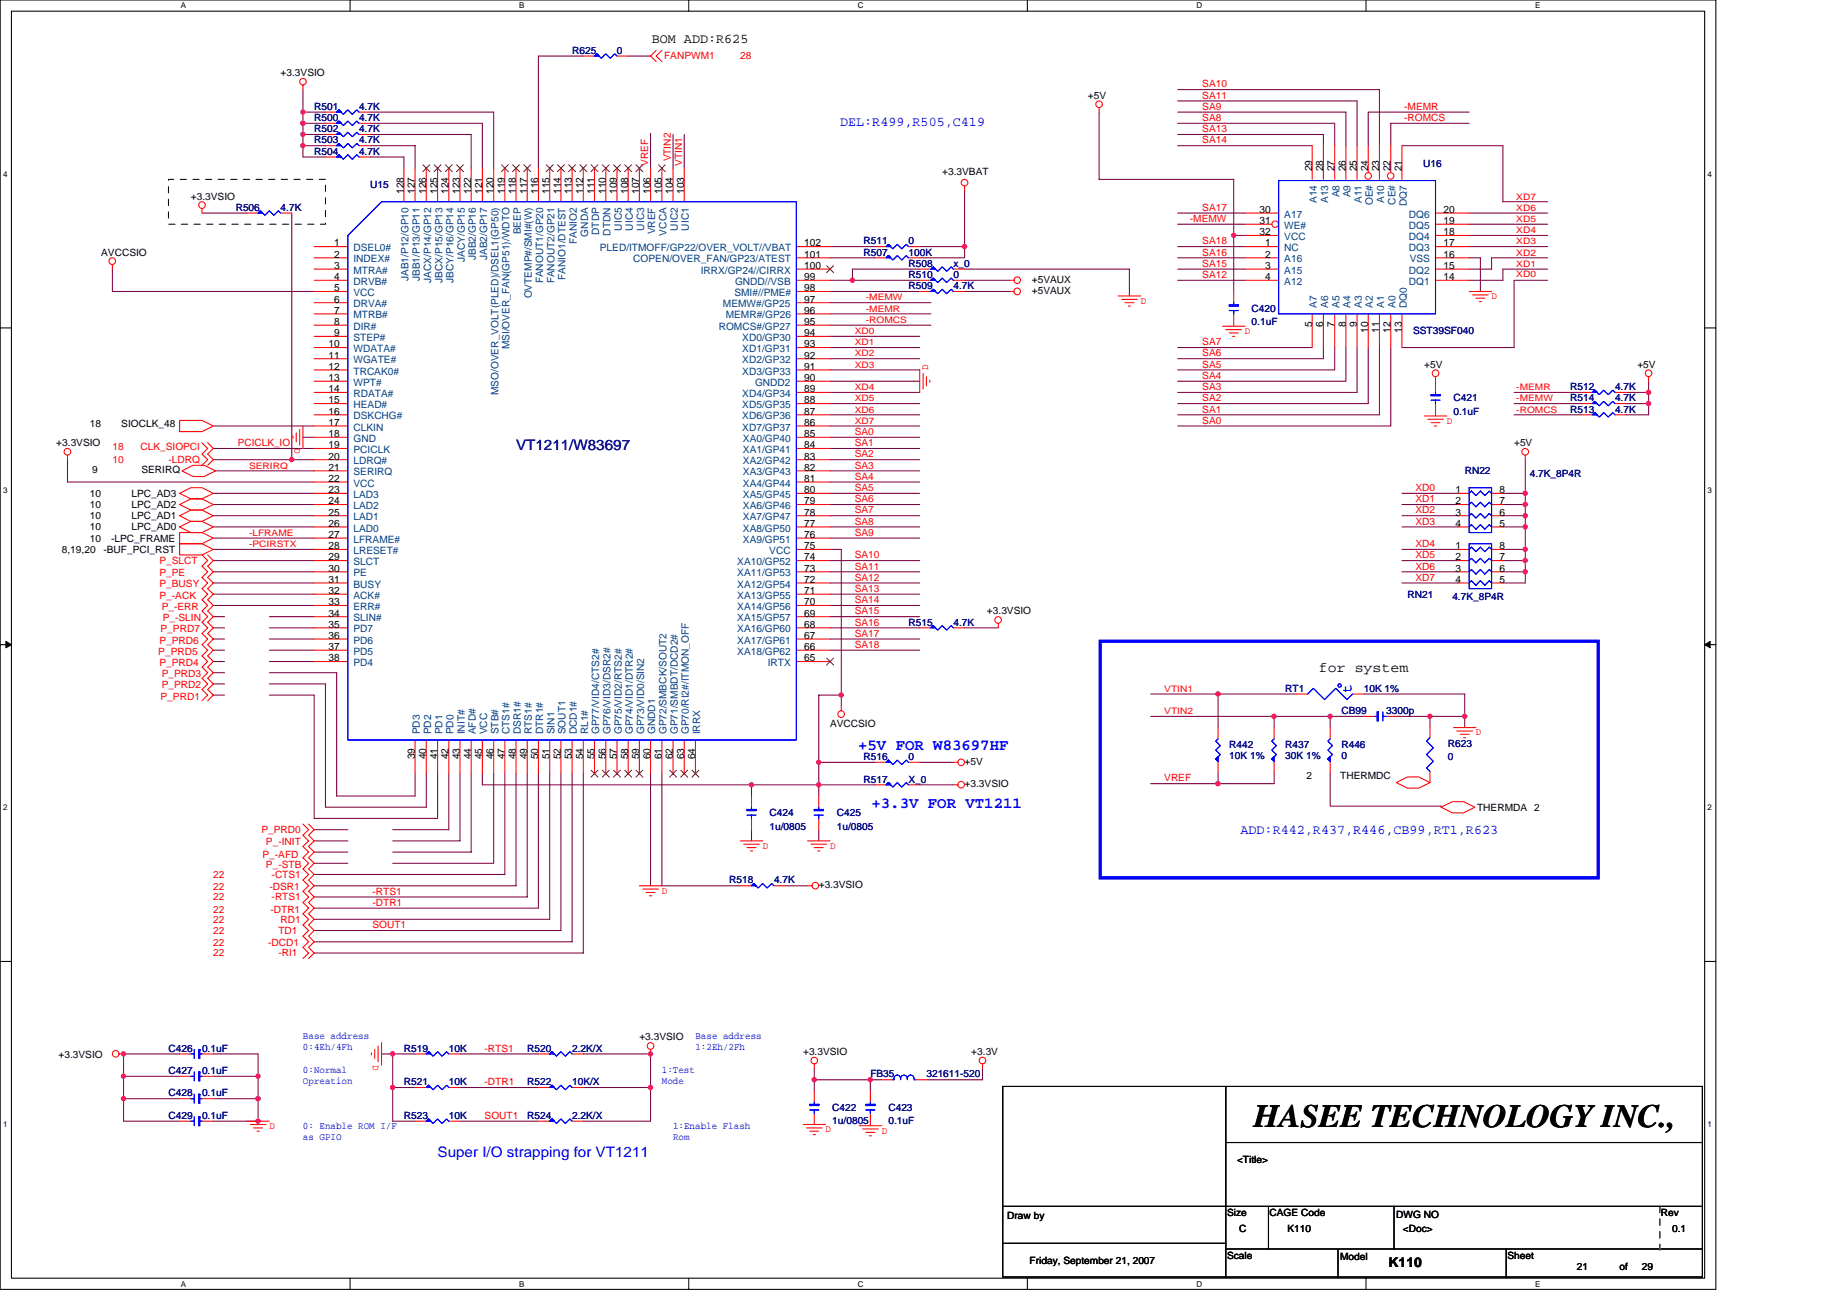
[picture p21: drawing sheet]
<svg xmlns="http://www.w3.org/2000/svg" width="297mm" height="210mm" viewBox="0 0 297 210" stroke-linecap="round" stroke-linejoin="round" font-family="sans-serif">
<defs><g id="words">
<text font-size="5.2" x="201.7" y="181.3">HASEE TECHNOLOGY INC.,</text>
<g font-size="2.5" fill="#00f">
<text x="138" y="120.6">+5V FOR W83697HF</text>
<text x="140.2" y="130">+3.3V FOR VT1211</text>
</g>
<text font-size="2.3" fill="#000080" x="83" y="72.4">VT1211/W83697</text>
<text font-size="2.3" x="212.1" y="108.1">for system</text>
<g font-size="2.3" fill="#00f">
<text x="217.4" y="111.4" transform="rotate(-90 217.4 111.4)">t</text>
<text x="70.4" y="186">Super I/O strapping for VT1211</text>
</g>
<g font-size="2.2">
<text x="104.8" y="6.9">BOM ADD:R625</text>
<text x="223.3" y="203.8">K110</text>
</g>
<g font-size="2.2" fill="#00f">
<text x="135.1" y="20.3">DEL:R499,R505,C419</text>
<text x="199.5" y="134.1">ADD:R442,R437,R446,CB99,RT1,R623</text>
</g>
<g font-size="1.6" fill="#000080">
<text x="92" y="8.7">R625</text>
<text x="99.2" y="8.7">0</text>
<text x="50.5" y="17.7">R501</text>
<text x="57.7" y="17.7">4.7K</text>
<text x="50.5" y="21.3">R502</text>
<text x="50.5" y="19.5">R500</text>
<text x="50.5" y="23.1">R503</text>
<text x="57.7" y="21.3">4.7K</text>
<text x="57.7" y="19.5">4.7K</text>
<text x="57.7" y="23.1">4.7K</text>
<text x="50.5" y="24.9">R504</text>
<text x="57.7" y="24.9">4.7K</text>
<text x="228.9" y="26.9">U16</text>
<text x="37.9" y="33.9">R506</text>
<text x="45.1" y="33.9">4.7K</text>
<text x="59.5" y="30.3">U15</text>
<text x="138.9" y="39.3">R511</text>
<text x="138.9" y="41.1">R507</text>
<text x="146.1" y="39.3">0</text>
<text x="146.1" y="41.1">100K</text>
<text x="146.1" y="44.7">R510</text>
<text x="146.1" y="46.5">R509</text>
<text x="146.1" y="42.9">R508</text>
<text x="153.3" y="44.7">0</text>
<text x="153.3" y="46.5">4.7K</text>
<text x="153.3" y="42.9">x_0</text>
<text x="201.3" y="50.1">C420</text>
<text x="201.3" y="52.3">0.1uF</text>
<text x="227.3" y="53.7">SST39SF040</text>
<text x="233.8" y="64.6">C421</text>
<text x="252.5" y="62.8">R512</text>
<text x="252.5" y="64.6">R514</text>
<text x="259.7" y="62.8">4.7K</text>
<text x="259.7" y="64.6">4.7K</text>
<text x="233.8" y="66.7">0.1uF</text>
<text x="252.5" y="66.4">R513</text>
<text x="259.7" y="66.4">4.7K</text>
<text x="235.6" y="76.3">RN22</text>
<text x="246" y="76.6">4.7K_8P4R</text>
<text x="146.1" y="100.6">R515</text>
<text x="153.3" y="100.6">4.7K</text>
<text x="226.4" y="96.1">RN21</text>
<text x="233.6" y="96.5">4.7K_8P4R</text>
<text x="206.7" y="111.3">RT1</text>
<text x="219.3" y="111.3">10K 1%</text>
<text x="215.7" y="114.9">CB99</text>
<text x="222.9" y="114.9">3300p</text>
<text x="138.9" y="122.3">R516</text>
<text x="138.9" y="125.9">R517</text>
<text x="146.1" y="122.3">0</text>
<text x="146.1" y="125.9">X_0</text>
<text x="197.7" y="120.3">R442</text>
<text x="197.7" y="122.1">10K 1%</text>
<text x="206.7" y="120.3">R437</text>
<text x="206.7" y="122.1">30K 1%</text>
<text x="215.7" y="120.3">R446</text>
<text x="215.7" y="122.1">0</text>
<text x="232.9" y="120.1">R623</text>
<text x="232.9" y="122.3">0</text>
<text x="123.8" y="131.3">C424</text>
<text x="134.6" y="131.3">C425</text>
<text x="123.8" y="133.4">1u/0805</text>
<text x="134.6" y="133.4">1u/0805</text>
<text x="117.3" y="142.1">R518</text>
<text x="124.5" y="142.1">4.7K</text>
<text x="27.1" y="172.8">C427</text>
<text x="27.1" y="169.1">C426</text>
<text x="32.5" y="172.8">0.1uF</text>
<text x="32.5" y="169.1">0.1uF</text>
<text x="65" y="169.1">R519</text>
<text x="72.2" y="169.1">10K</text>
<text x="84.8" y="169.1">R520</text>
<text x="92" y="169.1">2.2K/X</text>
<text x="140" y="173.3">FB35</text>
<text x="149" y="173.3">321611-520</text>
<text x="27.1" y="180">C429</text>
<text x="27.1" y="176.4">C428</text>
<text x="32.5" y="180">0.1uF</text>
<text x="32.5" y="176.4">0.1uF</text>
<text x="65" y="174.6">R521</text>
<text x="65" y="180">R523</text>
<text x="72.2" y="174.6">10K</text>
<text x="72.2" y="180">10K</text>
<text x="84.8" y="174.6">R522</text>
<text x="84.8" y="180">R524</text>
<text x="92" y="174.6">10K/X</text>
<text x="92" y="180">2.2K/X</text>
<text x="133.9" y="178.7">C422</text>
<text x="142.9" y="178.7">C423</text>
<text x="133.9" y="180.9">1u/0805</text>
<text x="142.9" y="180.9">0.1uF</text>
</g>
<g font-size="1.6" fill="#f00">
<text x="106.8" y="9.5">FANPWM1</text>
<text x="119.1" y="9.5">28</text>
<text x="193.4" y="17.7">SA9</text>
<text x="193.4" y="14.1">SA10</text>
<text x="193.4" y="15.9">SA11</text>
<text x="225.8" y="17.7">-MEMR</text>
<text x="193.4" y="19.5">SA8</text>
<text x="193.4" y="23.1">SA14</text>
<text x="193.4" y="21.3">SA13</text>
<text x="225.8" y="19.5">-ROMCS</text>
<text x="104.3" y="26.7" transform="rotate(-90 104.3 26.7)">VREF</text>
<text x="107.9" y="26" transform="rotate(-90 107.9 26)">VTIN2</text>
<text x="109.7" y="26.7" transform="rotate(-90 109.7 26.7)">VTIN1</text>
<text x="191.4" y="35.7">-MEMW</text>
<text x="193.4" y="33.9">SA17</text>
<text x="193.4" y="39.3">SA18</text>
<text x="193.4" y="41.1">SA16</text>
<text x="193.4" y="42.9">SA15</text>
<text x="193.4" y="44.7">SA12</text>
<text x="183.4" y="48.9">D</text>
<text x="200.2" y="53.7">D</text>
<text x="239.9" y="48.2">D</text>
<text x="149.3" y="59.5" transform="rotate(-90 149.3 59.5)">D</text>
<text x="193.4" y="57.3">SA6</text>
<text x="193.4" y="59.1">SA5</text>
<text x="193.4" y="55.5">SA7</text>
<text x="193.4" y="61">SA4</text>
<text x="193.4" y="64.6">SA2</text>
<text x="193.4" y="62.8">SA3</text>
<text x="38.3" y="71.8">PCICLK_IO</text>
<text x="137.5" y="70">SA0</text>
<text x="137.5" y="71.8">SA1</text>
<text x="193.4" y="68.2">SA0</text>
<text x="193.4" y="66.4">SA1</text>
<text x="232.7" y="68.2">D</text>
<text x="18.1" y="72.3">18</text>
<text x="18.1" y="74.5">10</text>
<text x="22.6" y="72.3">CLK_SIOPCI</text>
<text x="27.1" y="74.5">-LDRQ</text>
<text x="47.3" y="72.1" transform="rotate(90 47.3 72.1)">D</text>
<text x="137.5" y="73.6">SA2</text>
<text x="137.5" y="75.4">SA3</text>
<text x="137.5" y="77.2">SA4</text>
<text x="137.5" y="80.8">SA6</text>
<text x="137.5" y="82.6">SA7</text>
<text x="137.5" y="79">SA5</text>
<text x="227.6" y="82.6">XD2</text>
<text x="227.6" y="80.8">XD1</text>
<text x="227.6" y="79">XD0</text>
<text x="137.5" y="86.2">SA9</text>
<text x="137.5" y="89.8">SA10</text>
<text x="137.5" y="84.4">SA8</text>
<text x="227.6" y="88">XD4</text>
<text x="227.6" y="89.8">XD5</text>
<text x="227.6" y="84.4">XD3</text>
<text x="25.7" y="90.7">P_SLCT</text>
<text x="25.7" y="92.7">P_PE</text>
<text x="25.7" y="94.5">P_BUSY</text>
<text x="137.5" y="91.6">SA11</text>
<text x="137.5" y="95.2">SA13</text>
<text x="137.5" y="93.4">SA12</text>
<text x="227.6" y="93.4">XD7</text>
<text x="227.6" y="91.6">XD6</text>
<text x="25.7" y="96.3">P_-ACK</text>
<text x="25.8" y="101.7">P_PRD7</text>
<text x="26" y="98.1">P_-ERR</text>
<text x="26.2" y="99.9">P_-SLIN</text>
<text x="137.5" y="98.8">SA15</text>
<text x="137.5" y="100.6">SA16</text>
<text x="137.5" y="97">SA14</text>
<text x="25.5" y="105.3">P_PRD5</text>
<text x="25.7" y="107.1">P_PRD4</text>
<text x="25.7" y="103.5">P_PRD6</text>
<text x="137.5" y="104.2">SA18</text>
<text x="137.5" y="102.4">SA17</text>
<text x="25.8" y="112.5">P_PRD1</text>
<text x="26" y="110.7">P_PRD2</text>
<text x="26" y="108.9">P_PRD3</text>
<text x="237.4" y="118.3">D</text>
<text x="187.2" y="125.7">VREF</text>
<text x="42.1" y="134">P_PRD0</text>
<text x="42.2" y="137.9">P_-AFD</text>
<text x="42.8" y="136">P_-INIT</text>
<text x="122.7" y="136.5">D</text>
<text x="133.5" y="136.5">D</text>
<text x="34.3" y="143.2">22</text>
<text x="34.3" y="141.2">22</text>
<text x="42.8" y="139.6">P_-STB</text>
<text x="43.3" y="143.2">-DSR1</text>
<text x="43.7" y="141.2">-CTS1</text>
<text x="59.9" y="143.9">-RTS1</text>
<text x="106.4" y="143.7">D</text>
<text x="34.3" y="148.4">22</text>
<text x="34.3" y="146.8">22</text>
<text x="34.3" y="144.8">22</text>
<text x="43.5" y="146.8">-DTR1</text>
<text x="43.7" y="144.8">-RTS1</text>
<text x="45.1" y="148.4">RD1</text>
<text x="59.9" y="149.3">SOUT1</text>
<text x="59.9" y="145.7">-DTR1</text>
<text x="34.3" y="153.8">22</text>
<text x="34.3" y="150.2">22</text>
<text x="34.3" y="152.2">22</text>
<text x="43.1" y="152.2">-DCD1</text>
<text x="44.8" y="153.8">-RI1</text>
<text x="44.8" y="150.2">TD1</text>
<text x="60" y="171.3" transform="rotate(90 60 171.3)">D</text>
<text x="77.9" y="169.2">-RTS1</text>
<text x="77.9" y="174.6">-DTR1</text>
<text x="77.9" y="180">SOUT1</text>
<text x="43.3" y="181.6">D</text>
<text x="132.8" y="182.1">D</text>
<text x="141.8" y="182.3">D</text>
</g>
<g font-size="1.6">
<text x="45.1" y="12.3">+3.3VSIO</text>
<text x="175" y="15.9">+5V</text>
<text x="151.5" y="28.1">+3.3VBAT</text>
<text x="211" y="27.6" transform="rotate(-90 211 27.6)">29</text>
<text x="212.8" y="27.6" transform="rotate(-90 212.8 27.6)">28</text>
<text x="214.6" y="27.6" transform="rotate(-90 214.6 27.6)">27</text>
<text x="216.4" y="27.6" transform="rotate(-90 216.4 27.6)">26</text>
<text x="218.2" y="27.6" transform="rotate(-90 218.2 27.6)">25</text>
<text x="220" y="27.6" transform="rotate(-90 220 27.6)">24</text>
<text x="221.8" y="27.6" transform="rotate(-90 221.8 27.6)">23</text>
<text x="223.6" y="27.6" transform="rotate(-90 223.6 27.6)">22</text>
<text x="225.4" y="27.6" transform="rotate(-90 225.4 27.6)">21</text>
<text x="30.7" y="32.1">+3.3VSIO</text>
<text x="64.9" y="31.2" transform="rotate(-90 64.9 31.2)">128</text>
<text x="66.7" y="31.2" transform="rotate(-90 66.7 31.2)">127</text>
<text x="68.5" y="31.2" transform="rotate(-90 68.5 31.2)">126</text>
<text x="70.4" y="31.2" transform="rotate(-90 70.4 31.2)">125</text>
<text x="72.2" y="31.2" transform="rotate(-90 72.2 31.2)">124</text>
<text x="74" y="31.2" transform="rotate(-90 74 31.2)">123</text>
<text x="75.8" y="31.2" transform="rotate(-90 75.8 31.2)">122</text>
<text x="77.6" y="31.2" transform="rotate(-90 77.6 31.2)">121</text>
<text x="79.4" y="31.2" transform="rotate(-90 79.4 31.2)">120</text>
<text x="81.2" y="31.2" transform="rotate(-90 81.2 31.2)">119</text>
<text x="83" y="31.2" transform="rotate(-90 83 31.2)">118</text>
<text x="84.8" y="31.2" transform="rotate(-90 84.8 31.2)">117</text>
<text x="86.6" y="31.2" transform="rotate(-90 86.6 31.2)">116</text>
<text x="88.4" y="31.2" transform="rotate(-90 88.4 31.2)">115</text>
<text x="90.2" y="31.2" transform="rotate(-90 90.2 31.2)">114</text>
<text x="92" y="31.2" transform="rotate(-90 92 31.2)">113</text>
<text x="93.8" y="31.2" transform="rotate(-90 93.8 31.2)">112</text>
<text x="95.6" y="31.2" transform="rotate(-90 95.6 31.2)">111</text>
<text x="97.4" y="31.2" transform="rotate(-90 97.4 31.2)">110</text>
<text x="99.2" y="31.2" transform="rotate(-90 99.2 31.2)">109</text>
<text x="101" y="31.2" transform="rotate(-90 101 31.2)">108</text>
<text x="102.8" y="31.2" transform="rotate(-90 102.8 31.2)">107</text>
<text x="104.6" y="31.2" transform="rotate(-90 104.6 31.2)">106</text>
<text x="106.4" y="31.2" transform="rotate(-90 106.4 31.2)">105</text>
<text x="108.2" y="31.2" transform="rotate(-90 108.2 31.2)">104</text>
<text x="110" y="31.2" transform="rotate(-90 110 31.2)">103</text>
<text x="202.5" y="34.2">30</text>
<text x="232.1" y="34.2">20</text>
<text x="16.3" y="41.1">AVCCSIO</text>
<text x="53.8" y="39.6">1</text>
<text x="53.8" y="41.4">2</text>
<text x="129.3" y="39.6">102</text>
<text x="129.3" y="41.4">101</text>
<text x="202.5" y="37.8">32</text>
<text x="202.5" y="36">31</text>
<text x="203.5" y="41.4">2</text>
<text x="203.5" y="39.6">1</text>
<text x="232.1" y="36">19</text>
<text x="232.1" y="37.8">18</text>
<text x="232.1" y="39.6">17</text>
<text x="232.1" y="41.4">16</text>
<text x="53.8" y="43.3">3</text>
<text x="53.8" y="45.1">4</text>
<text x="53.8" y="46.9">5</text>
<text x="129.3" y="46.9">98</text>
<text x="129.3" y="45.1">99</text>
<text x="129.3" y="43.3">100</text>
<text x="165.9" y="45.4">+5VAUX</text>
<text x="165.9" y="47.2">+5VAUX</text>
<text x="203.5" y="45.1">4</text>
<text x="203.5" y="43.3">3</text>
<text x="232.1" y="43.3">15</text>
<text x="232.1" y="45.1">14</text>
<text x="53.8" y="48.7">6</text>
<text x="53.8" y="50.5">7</text>
<text x="53.8" y="52.3">8</text>
<text x="129.3" y="52.3">95</text>
<text x="129.3" y="50.5">96</text>
<text x="129.3" y="48.7">97</text>
<text x="211" y="52.7" transform="rotate(-90 211 52.7)">5</text>
<text x="212.8" y="52.7" transform="rotate(-90 212.8 52.7)">6</text>
<text x="214.6" y="52.7" transform="rotate(-90 214.6 52.7)">7</text>
<text x="216.4" y="52.7" transform="rotate(-90 216.4 52.7)">8</text>
<text x="218.2" y="52.7" transform="rotate(-90 218.2 52.7)">9</text>
<text x="220" y="53.6" transform="rotate(-90 220 53.6)">10</text>
<text x="221.8" y="53.6" transform="rotate(-90 221.8 53.6)">11</text>
<text x="223.6" y="53.6" transform="rotate(-90 223.6 53.6)">12</text>
<text x="225.4" y="53.6" transform="rotate(-90 225.4 53.6)">13</text>
<text x="52.8" y="55.9">10</text>
<text x="52.8" y="57.7">11</text>
<text x="52.8" y="59.5">12</text>
<text x="53.8" y="54.1">9</text>
<text x="129.3" y="59.5">91</text>
<text x="129.3" y="57.7">92</text>
<text x="129.3" y="55.9">93</text>
<text x="129.3" y="54.1">94</text>
<text x="229.1" y="59.1">+5V</text>
<text x="263.3" y="59.1">+5V</text>
<text x="52.8" y="61.3">13</text>
<text x="52.8" y="63.1">14</text>
<text x="52.8" y="64.9">15</text>
<text x="129.3" y="61.3">90</text>
<text x="129.3" y="64.9">88</text>
<text x="129.3" y="63.1">89</text>
<text x="9.1" y="71.8">+3.3VSIO</text>
<text x="14.5" y="68.7">18</text>
<text x="19.5" y="68.7">SIOCLK_48</text>
<text x="52.8" y="66.7">16</text>
<text x="52.8" y="68.5">17</text>
<text x="52.8" y="70.3">18</text>
<text x="129.3" y="70.3">85</text>
<text x="129.3" y="68.5">86</text>
<text x="129.3" y="66.7">87</text>
<text x="243.5" y="71.8">+5V</text>
<text x="14.8" y="76.1">9</text>
<text x="22.8" y="76.1">SERIRQ</text>
<text x="52.8" y="72.1">19</text>
<text x="52.8" y="73.9">20</text>
<text x="52.8" y="75.7">21</text>
<text x="52.8" y="77.5">22</text>
<text x="129.3" y="77.5">81</text>
<text x="129.3" y="75.7">82</text>
<text x="129.3" y="73.9">83</text>
<text x="129.3" y="72.1">84</text>
<text x="14.5" y="81.7">10</text>
<text x="14.5" y="83.5">10</text>
<text x="14.5" y="79.9">10</text>
<text x="21.1" y="81.7">LPC_AD2</text>
<text x="21.1" y="83.5">LPC_AD1</text>
<text x="21.1" y="79.9">LPC_AD3</text>
<text x="52.8" y="79.3">23</text>
<text x="52.8" y="81.1">24</text>
<text x="52.8" y="82.9">25</text>
<text x="129.3" y="82.9">78</text>
<text x="129.3" y="81.1">79</text>
<text x="129.3" y="79.3">80</text>
<text x="234.1" y="79.3">1</text>
<text x="234.1" y="81.1">2</text>
<text x="234.1" y="82.9">3</text>
<text x="241.1" y="79.3">8</text>
<text x="241.1" y="81.1">7</text>
<text x="241.1" y="82.9">6</text>
<text x="9.9" y="88.9">8,19,20</text>
<text x="14.5" y="85.3">10</text>
<text x="14.5" y="87.1">10</text>
<text x="16.6" y="88.9">-BUF_PCI_RST</text>
<text x="17.9" y="87.1">-LPC_FRAME</text>
<text x="21.1" y="85.3">LPC_AD0</text>
<text x="52.8" y="84.7">26</text>
<text x="52.8" y="86.5">27</text>
<text x="52.8" y="88.3">28</text>
<text x="129.3" y="86.5">76</text>
<text x="129.3" y="84.7">77</text>
<text x="129.3" y="88.3">75</text>
<text x="234.1" y="88.3">1</text>
<text x="234.1" y="84.7">4</text>
<text x="241.1" y="88.3">8</text>
<text x="241.1" y="84.7">5</text>
<text x="52.8" y="90.1">29</text>
<text x="52.8" y="91.9">30</text>
<text x="52.8" y="93.7">31</text>
<text x="52.8" y="95.5">32</text>
<text x="129.3" y="95.5">71</text>
<text x="129.3" y="93.7">72</text>
<text x="129.3" y="91.9">73</text>
<text x="129.3" y="90.1">74</text>
<text x="234.1" y="90.1">2</text>
<text x="234.1" y="91.9">3</text>
<text x="234.1" y="93.7">4</text>
<text x="241.1" y="90.1">7</text>
<text x="241.1" y="91.9">6</text>
<text x="241.1" y="93.7">5</text>
<text x="52.8" y="97.4">33</text>
<text x="52.8" y="99.2">34</text>
<text x="52.8" y="101">35</text>
<text x="129.3" y="101">68</text>
<text x="129.3" y="99.2">69</text>
<text x="129.3" y="97.4">70</text>
<text x="158.7" y="98.8">+3.3VSIO</text>
<text x="52.8" y="102.8">36</text>
<text x="52.8" y="104.6">37</text>
<text x="52.8" y="106.4">38</text>
<text x="129.3" y="106.4">65</text>
<text x="129.3" y="104.6">66</text>
<text x="129.3" y="102.8">67</text>
<text x="133.5" y="116.9">AVCCSIO</text>
<text x="66.7" y="122.1" transform="rotate(-90 66.7 122.1)">39</text>
<text x="68.5" y="122.1" transform="rotate(-90 68.5 122.1)">40</text>
<text x="70.4" y="122.1" transform="rotate(-90 70.4 122.1)">41</text>
<text x="72.2" y="122.1" transform="rotate(-90 72.2 122.1)">42</text>
<text x="74" y="122.1" transform="rotate(-90 74 122.1)">43</text>
<text x="75.8" y="122.1" transform="rotate(-90 75.8 122.1)">44</text>
<text x="77.6" y="122.1" transform="rotate(-90 77.6 122.1)">45</text>
<text x="79.4" y="122.1" transform="rotate(-90 79.4 122.1)">46</text>
<text x="81.2" y="122.1" transform="rotate(-90 81.2 122.1)">47</text>
<text x="83" y="122.1" transform="rotate(-90 83 122.1)">48</text>
<text x="84.8" y="122.1" transform="rotate(-90 84.8 122.1)">49</text>
<text x="86.6" y="122.1" transform="rotate(-90 86.6 122.1)">50</text>
<text x="88.4" y="122.1" transform="rotate(-90 88.4 122.1)">51</text>
<text x="90.2" y="122.1" transform="rotate(-90 90.2 122.1)">52</text>
<text x="92" y="122.1" transform="rotate(-90 92 122.1)">53</text>
<text x="93.8" y="122.1" transform="rotate(-90 93.8 122.1)">54</text>
<text x="95.6" y="122.1" transform="rotate(-90 95.6 122.1)">55</text>
<text x="97.4" y="122.1" transform="rotate(-90 97.4 122.1)">56</text>
<text x="99.2" y="122.1" transform="rotate(-90 99.2 122.1)">57</text>
<text x="101" y="122.1" transform="rotate(-90 101 122.1)">58</text>
<text x="102.8" y="122.1" transform="rotate(-90 102.8 122.1)">59</text>
<text x="104.6" y="122.1" transform="rotate(-90 104.6 122.1)">60</text>
<text x="106.4" y="122.1" transform="rotate(-90 106.4 122.1)">61</text>
<text x="108.2" y="122.1" transform="rotate(-90 108.2 122.1)">62</text>
<text x="110" y="122.1" transform="rotate(-90 110 122.1)">63</text>
<text x="111.8" y="122.1" transform="rotate(-90 111.8 122.1)">64</text>
<text x="155.1" y="123">+5V</text>
<text x="210.1" y="125.3">2</text>
<text x="215.5" y="125.3">THERMDC</text>
<text x="155.1" y="126.6">+3.3VSIO</text>
<text x="237.6" y="130.4">THERMDA 2</text>
<text x="131.7" y="142.8">+3.3VSIO</text>
<text x="102.8" y="167.3">+3.3VSIO</text>
<text x="9.4" y="170.2">+3.3VSIO</text>
<text x="129.2" y="169.7">+3.3VSIO</text>
<text x="156.2" y="169.7">+3.3V</text>
<text x="198.9" y="187">&lt;Title&gt;</text>
<text x="162" y="196">Draw by</text>
<text x="197.3" y="195.7">Size</text>
<text x="204.2" y="195.7">CAGE Code</text>
<text x="224.6" y="195.8">DWG NO</text>
<text x="267.1" y="195.7">Rev</text>
<text x="165.6" y="203.2">Friday, September 21, 2007</text>
<text x="197.3" y="202.5">Scale</text>
<text x="199.3" y="198.2">C</text>
<text x="207.1" y="198.2">K110</text>
<text x="215.5" y="202.7">Model</text>
<text x="225.6" y="198.2">&lt;Doc&gt;</text>
<text x="242.4" y="202.5">Sheet</text>
<text x="268.9" y="198.2">0.1</text>
<text x="253.6" y="204.3">21</text>
<text x="260.5" y="204.3">of</text>
<text x="264.1" y="204.3">29</text>
</g>
<g font-size="1.6" fill="#004080">
<text x="206.5" y="35">A17</text>
<text x="211.8" y="32.7" transform="rotate(-90 211.8 32.7)">A14</text>
<text x="213.6" y="32.7" transform="rotate(-90 213.6 32.7)">A13</text>
<text x="215.4" y="31.7" transform="rotate(-90 215.4 31.7)">A8</text>
<text x="217.2" y="31.7" transform="rotate(-90 217.2 31.7)">A9</text>
<text x="219" y="32.7" transform="rotate(-90 219 32.7)">A11</text>
<text x="220.8" y="33" transform="rotate(-90 220.8 33)">OE#</text>
<text x="222.6" y="32.7" transform="rotate(-90 222.6 32.7)">A10</text>
<text x="224.4" y="32.9" transform="rotate(-90 224.4 32.9)">CE#</text>
<text x="226.2" y="33.1" transform="rotate(-90 226.2 33.1)">DQ7</text>
<text x="226.6" y="35">DQ6</text>
<text x="56.9" y="40.4">DSEL0#</text>
<text x="76.5" y="41.9" transform="rotate(-90 76.5 41.9)">JBB2/GP16</text>
<text x="78.3" y="41.9" transform="rotate(-90 78.3 41.9)">JAB2/GP17</text>
<text x="83.8" y="37.7" transform="rotate(-90 83.8 37.7)">BEEP</text>
<text x="92.8" y="39.2" transform="rotate(-90 92.8 39.2)">FANIO2</text>
<text x="94.6" y="38.1" transform="rotate(-90 94.6 38.1)">GNDA</text>
<text x="96.4" y="37.8" transform="rotate(-90 96.4 37.8)">DTDP</text>
<text x="96.5" y="40.4">PLED/ITMOFF/GP22/OVER_VOLT//VBAT</text>
<text x="98.2" y="37.9" transform="rotate(-90 98.2 37.9)">DTDN</text>
<text x="100" y="37.1" transform="rotate(-90 100 37.1)">UIC5</text>
<text x="101.8" y="37.1" transform="rotate(-90 101.8 37.1)">UIC4</text>
<text x="103.6" y="37.1" transform="rotate(-90 103.6 37.1)">UIC3</text>
<text x="105.4" y="37.7" transform="rotate(-90 105.4 37.7)">VREF</text>
<text x="107.2" y="37.9" transform="rotate(-90 107.2 37.9)">VCCA</text>
<text x="109" y="37.1" transform="rotate(-90 109 37.1)">UIC2</text>
<text x="110.8" y="37.1" transform="rotate(-90 110.8 37.1)">UIC1</text>
<text x="206.5" y="40.4">NC</text>
<text x="206.5" y="38.6">VCC</text>
<text x="206.5" y="36.8">WE#</text>
<text x="226.6" y="36.8">DQ5</text>
<text x="226.6" y="38.6">DQ4</text>
<text x="226.6" y="40.4">DQ3</text>
<text x="56.9" y="42.2">INDEX#</text>
<text x="56.9" y="44">MTRA#</text>
<text x="56.9" y="45.8">DRVB#</text>
<text x="56.9" y="47.6">VCC</text>
<text x="65.7" y="45.2" transform="rotate(-90 65.7 45.2)">JAB1/P12/GP10</text>
<text x="67.5" y="45.2" transform="rotate(-90 67.5 45.2)">JBB1/P13/GP11</text>
<text x="69.3" y="45.5" transform="rotate(-90 69.3 45.5)">JACX/P14/GP12</text>
<text x="71.1" y="45.5" transform="rotate(-90 71.1 45.5)">JBCX/P15/GP13</text>
<text x="72.9" y="45.5" transform="rotate(-90 72.9 45.5)">JBCY/P16/GP14</text>
<text x="74.7" y="42.1" transform="rotate(-90 74.7 42.1)">JACY/GP15</text>
<text x="87.4" y="45.6" transform="rotate(-90 87.4 45.6)">FANOUT1/GP20</text>
<text x="89.2" y="45.6" transform="rotate(-90 89.2 45.6)">FANOUT2/GP21</text>
<text x="91" y="45" transform="rotate(-90 91 45)">FANIO1/DTEST</text>
<text x="101.9" y="42.2">COPEN/OVER_FAN/GP23/ATEST</text>
<text x="112.7" y="44">IRRX/GP24//CIRRX</text>
<text x="118.1" y="47.6">SMI#//PME#</text>
<text x="118.2" y="45.8">GNDD//VSB</text>
<text x="206.5" y="45.8">A12</text>
<text x="206.5" y="44">A15</text>
<text x="206.5" y="42.2">A16</text>
<text x="226.6" y="44">DQ2</text>
<text x="226.6" y="45.8">DQ1</text>
<text x="226.7" y="42.2">VSS</text>
<text x="56.9" y="49.4">DRVA#</text>
<text x="56.9" y="51.2">MTRB#</text>
<text x="56.9" y="53">DIR#</text>
<text x="85.6" y="48" transform="rotate(-90 85.6 48)">OVTEMP#/SMI#(W)</text>
<text x="115.6" y="53">ROMCS#/GP27</text>
<text x="116.3" y="49.4">MEMW#/GP25</text>
<text x="116.7" y="51.2">MEMR#/GP26</text>
<text x="211.8" y="49.6" transform="rotate(-90 211.8 49.6)">A7</text>
<text x="213.6" y="49.6" transform="rotate(-90 213.6 49.6)">A6</text>
<text x="215.4" y="49.6" transform="rotate(-90 215.4 49.6)">A5</text>
<text x="217.2" y="49.6" transform="rotate(-90 217.2 49.6)">A4</text>
<text x="219" y="49.6" transform="rotate(-90 219 49.6)">A3</text>
<text x="220.8" y="49.6" transform="rotate(-90 220.8 49.6)">A2</text>
<text x="222.6" y="49.6" transform="rotate(-90 222.6 49.6)">A1</text>
<text x="224.4" y="49.6" transform="rotate(-90 224.4 49.6)">A0</text>
<text x="226.2" y="49.6" transform="rotate(-90 226.2 49.6)">DQ0</text>
<text x="56.9" y="54.8">STEP#</text>
<text x="56.9" y="56.6">WDATA#</text>
<text x="56.9" y="58.4">WGATE#</text>
<text x="82" y="56.2" transform="rotate(-90 82 56.2)">MSI/OVER_FAN(GP51)/WDTO</text>
<text x="119.4" y="58.4">XD2/GP32</text>
<text x="119.4" y="56.6">XD1/GP31</text>
<text x="119.4" y="54.8">XD0/GP30</text>
<text x="56.9" y="60.2">TRCAK0#</text>
<text x="56.9" y="62.1">WPT#</text>
<text x="56.9" y="63.9">RDATA#</text>
<text x="56.9" y="65.7">HEAD#</text>
<text x="80.2" y="63.5" transform="rotate(-90 80.2 63.5)">MSO/OVER_VOLT(PLED)/DSEL1(GP50)</text>
<text x="119.4" y="65.7">XD5/GP35</text>
<text x="119.4" y="63.9">XD4/GP34</text>
<text x="119.4" y="60.2">XD3/GP33</text>
<text x="121.4" y="62.1">GNDD2</text>
<text x="56.9" y="67.5">DSKCHG#</text>
<text x="56.9" y="69.3">CLKIN</text>
<text x="56.9" y="71.1">GND</text>
<text x="119.4" y="69.3">XD7/GP37</text>
<text x="119.4" y="67.5">XD6/GP36</text>
<text x="119.5" y="71.1">XA0/GP40</text>
<text x="56.9" y="72.9">PCICLK</text>
<text x="56.9" y="74.7">LDRQ#</text>
<text x="56.9" y="76.5">SERIRQ</text>
<text x="119.5" y="76.5">XA3/GP43</text>
<text x="119.5" y="74.7">XA2/GP42</text>
<text x="119.5" y="72.9">XA1/GP41</text>
<text x="56.9" y="78.3">VCC</text>
<text x="56.9" y="80.1">LAD3</text>
<text x="56.9" y="81.9">LAD2</text>
<text x="56.9" y="83.7">LAD1</text>
<text x="119.5" y="83.7">XA7/GP47</text>
<text x="119.5" y="81.9">XA6/GP46</text>
<text x="119.5" y="80.1">XA5/GP45</text>
<text x="119.5" y="78.3">XA4/GP44</text>
<text x="56.9" y="85.5">LAD0</text>
<text x="56.9" y="87.3">LFRAME#</text>
<text x="56.9" y="89.1">LRESET#</text>
<text x="119.5" y="87.3">XA9/GP51</text>
<text x="119.5" y="85.5">XA8/GP50</text>
<text x="123.7" y="89.1">VCC</text>
<text x="56.9" y="90.9">SLCT</text>
<text x="56.9" y="92.7">PE</text>
<text x="56.9" y="94.5">BUSY</text>
<text x="118.6" y="94.5">XA12/GP54</text>
<text x="118.6" y="92.7">XA11/GP53</text>
<text x="118.6" y="90.9">XA10/GP52</text>
<text x="56.9" y="96.3">ACK#</text>
<text x="56.9" y="98.1">ERR#</text>
<text x="56.9" y="99.9">SLIN#</text>
<text x="56.9" y="101.7">PD7</text>
<text x="118.6" y="101.7">XA16/GP60</text>
<text x="118.6" y="99.9">XA15/GP57</text>
<text x="118.6" y="98.1">XA14/GP56</text>
<text x="118.6" y="96.3">XA13/GP55</text>
<text x="56.9" y="103.5">PD6</text>
<text x="56.9" y="105.3">PD5</text>
<text x="56.9" y="107.1">PD4</text>
<text x="118.6" y="105.3">XA18/GP62</text>
<text x="118.6" y="103.5">XA17/GP61</text>
<text x="123.5" y="107.1">IRTX</text>
<text x="67.5" y="118.1" transform="rotate(-90 67.5 118.1)">PD3</text>
<text x="69.3" y="118.1" transform="rotate(-90 69.3 118.1)">PD2</text>
<text x="71.1" y="118.1" transform="rotate(-90 71.1 118.1)">PD1</text>
<text x="72.9" y="118.1" transform="rotate(-90 72.9 118.1)">PD0</text>
<text x="74.7" y="118.1" transform="rotate(-90 74.7 118.1)">INIT#</text>
<text x="76.5" y="118.1" transform="rotate(-90 76.5 118.1)">AFD#</text>
<text x="78.3" y="118.1" transform="rotate(-90 78.3 118.1)">VCC</text>
<text x="80.2" y="118.1" transform="rotate(-90 80.2 118.1)">STB#</text>
<text x="82" y="118.1" transform="rotate(-90 82 118.1)">CTS1#</text>
<text x="83.8" y="118.1" transform="rotate(-90 83.8 118.1)">DSR1#</text>
<text x="85.6" y="118.1" transform="rotate(-90 85.6 118.1)">RTS1#</text>
<text x="87.4" y="118.1" transform="rotate(-90 87.4 118.1)">DTR1#</text>
<text x="89.2" y="118.1" transform="rotate(-90 89.2 118.1)">SIN1</text>
<text x="91" y="118.1" transform="rotate(-90 91 118.1)">SOUT1</text>
<text x="92.8" y="118.1" transform="rotate(-90 92.8 118.1)">DCD1#</text>
<text x="94.6" y="118.1" transform="rotate(-90 94.6 118.1)">RL1#</text>
<text x="96.4" y="118.1" transform="rotate(-90 96.4 118.1)">GP77/VID4/CTS2#</text>
<text x="98.2" y="118.1" transform="rotate(-90 98.2 118.1)">GP76/VID3/DSR2#</text>
<text x="100" y="118.1" transform="rotate(-90 100 118.1)">GP75/VID2/RTS2#</text>
<text x="101.8" y="118.1" transform="rotate(-90 101.8 118.1)">GP74/VID1/DTR2#</text>
<text x="103.6" y="118.1" transform="rotate(-90 103.6 118.1)">GP73/VID0/SIN2</text>
<text x="105.4" y="118.1" transform="rotate(-90 105.4 118.1)">GNDD1</text>
<text x="107.2" y="118.1" transform="rotate(-90 107.2 118.1)">GP72/SMBCK/SOUT2</text>
<text x="109" y="118.1" transform="rotate(-90 109 118.1)">GP71/SMBDT/DCD2#</text>
<text x="110.8" y="118.1" transform="rotate(-90 110.8 118.1)">GP70/RI2#/ITMON_OFF</text>
<text x="112.6" y="118.1" transform="rotate(-90 112.6 118.1)">IRRX</text>
</g>
<g font-size="1.6" fill="#00f">
<text x="48.7" y="167.2">Base address</text>
<text x="111.8" y="167.2">Base address</text>
<text x="48.7" y="172.6">0:Normal</text>
<text x="48.7" y="168.9">0:4Eh/4Fh</text>
<text x="106.4" y="172.6">1:Test</text>
<text x="111.8" y="168.9">1:2Eh/2Fh</text>
<text x="48.7" y="174.3">Opreation</text>
<text x="106.4" y="174.3">Mode</text>
<text x="48.7" y="181.6">0: Enable ROM I/F</text>
<text x="48.7" y="183.3">as GPIO</text>
<text x="108.2" y="181.6">1:Enable Flash</text>
<text x="108.2" y="183.3">Rom</text>
</g>
<g font-size="1.4" fill="#f00">
<text x="243.9" y="32.1">XD7</text>
<text x="243.9" y="35.7">XD5</text>
<text x="243.9" y="33.9">XD6</text>
<text x="243.9" y="37.5">XD4</text>
<text x="243.9" y="39.3">XD3</text>
<text x="243.9" y="41.1">XD2</text>
<text x="243.9" y="44.5">XD0</text>
<text x="243.9" y="42.9">XD1</text>
<text x="137.5" y="53.7">XD0</text>
<text x="139.3" y="50.1">-MEMR</text>
<text x="139.3" y="48.3">-MEMW</text>
<text x="139.3" y="51.9">-ROMCS</text>
<text x="137.5" y="57.3">XD2</text>
<text x="137.5" y="55.5">XD1</text>
<text x="137.5" y="59.1">XD3</text>
<text x="137.5" y="62.8">XD4</text>
<text x="137.5" y="64.6">XD5</text>
<text x="243.9" y="64.6">-MEMW</text>
<text x="243.9" y="62.8">-MEMR</text>
<text x="137.5" y="66.4">XD6</text>
<text x="137.5" y="68.2">XD7</text>
<text x="243.9" y="66.4">-ROMCS</text>
<text x="40.1" y="75.4">SERIRQ</text>
<text x="40.1" y="88">-PCIRSTX</text>
<text x="40.1" y="86.2">-LFRAME</text>
<text x="187.2" y="111.3">VTIN1</text>
<text x="187.2" y="114.9">VTIN2</text>
</g>
<g font-size="1.3">
<text x="29.1" y="1.4">A</text>
<text x="83.5" y="1.4">B</text>
<text x="138" y="1.4">C</text>
<text x="192.4" y="1.4">D</text>
<text x="246.9" y="1.4">E</text>
<text x=".5" y="28.4">4</text>
<text x="274.6" y="28.4">4</text>
<text x=".5" y="79.4">3</text>
<text x="274.6" y="79.4">3</text>
<text x=".5" y="130.3">2</text>
<text x="274.6" y="130.3">2</text>
<text x=".5" y="181.3">1</text>
<text x="274.6" y="181.3">1</text>
<text x="29.1" y="206.9">A</text>
<text x="83.5" y="206.9">B</text>
<text x="138" y="206.9">C</text>
<text x="192.4" y="206.9">D</text>
<text x="246.9" y="206.9">E</text>
</g>
</g></defs>
<path d="M0 0h275.9v207.4h-275.9zM1.8 1.8h272.3v203.8h-272.3z" fill="none" stroke="#000" stroke-width=".17"/>
<g fill="#fff">
<path d="M29.1 .2h.8v1.4h-.8z"/>
<path d="M29.1 205.8h.8v1.4h-.8z"/>
</g>
<path d="M56.3 0v1.8M56.3 205.6v1.8" fill="none" stroke="#000" stroke-width=".17"/>
<g fill="#fff">
<path d="M83.5 .2h.9v1.4h-.9z"/>
<path d="M83.5 205.8h.9v1.4h-.9z"/>
</g>
<path d="M110.8 0v1.8M110.8 205.6v1.8" fill="none" stroke="#000" stroke-width=".17"/>
<g fill="#fff">
<path d="M138 .2h.9v1.4h-.9z"/>
<path d="M138 205.8h.9v1.4h-.9z"/>
</g>
<path d="M165.2 0v1.8M165.2 205.6v1.8" fill="none" stroke="#000" stroke-width=".17"/>
<g fill="#fff">
<path d="M192.4 .2h1v1.4h-1z"/>
<path d="M192.4 205.8h1v1.4h-1z"/>
</g>
<path d="M219.7 0v1.8M219.7 205.6v1.8" fill="none" stroke="#000" stroke-width=".17"/>
<g fill="#fff">
<path d="M246.9 .2h.9v1.4h-.9z"/>
<path d="M246.9 205.8h.9v1.4h-.9z"/>
<path d="M.5 27.3h.7v1.4h-.7z"/>
<path d="M274.6 27.3h.7v1.4h-.7z"/>
<path d="M.5 78.2h.7v1.5h-.7z"/>
<path d="M274.6 78.2h.7v1.5h-.7z"/>
</g>
<path d="M0 52.7h1.8M274.1 52.7h1.8" fill="none" stroke="#000" stroke-width=".17"/>
<g fill="#fff">
<path d="M.5 129.2h.7v1.4h-.7z"/>
<path d="M274.6 129.2h.7v1.4h-.7z"/>
</g>
<path d="M0 103.7h1.8M274.1 103.7h1.8" fill="none" stroke="#000" stroke-width=".17"/>
<path d="M.9 103.2l.9 .5-.9 .5zM274.1 103.7l.9-.5v1z" fill="#000" stroke="#000" stroke-width=".16"/>
<g fill="#fff">
<path d="M.5 180.1h.7v1.4h-.7z"/>
<path d="M274.6 180.1h.7v1.4h-.7z"/>
</g>
<path d="M0 154.6h1.8M274.1 154.6h1.8M161.3 174.8h112.5v30.6h-112.5zM197.1 174.8v30.6M161.4 200h35.7M161.4 194h112.4M197.1 183.8h76.7M204 194v6.9M224.2 194v6.9M197.1 200.9h76.7M215.2 200.9v4.5M242.2 200.9v4.5" fill="none" stroke="#000" stroke-width=".17"/>
<g fill="none" stroke="#800040" stroke-width=".17">
<path d="M48.7 18h3.6M48.7 14.4v10.9h3.6M48.7 19.8h3.6M59.5 18h19.9v9.1M59.5 19.8h18.1v7.3M93.8 9h-7.2v18.1M101 9h3.6M176.8 18v10.9h21.6v18M189.4 18h27v5.4M189.4 19.8h25.2v3.6M189.4 16.2h28.8v7.2M189.4 14.4h32.4v9"/>
<path d="M236.3 18h-16.3v5.4M236.3 19.8h-12.6v3.6M32.5 34.3h7.2M46.9 34.3v39.6M48.7 23.4h3.6M48.7 21.6h3.6M59.5 23.4h7.3v3.7M59.5 25.3h5.5v1.8M59.5 21.6h16.3v5.5M104.6 21.5v5.6M108.2 21.6v5.5M110 21.6v5.5"/>
<path d="M133.5 39.7h7.2M147.9 39.7h7.2M155.1 39.7v1.8h-7.2M155.1 30.6v9.1M189.4 34.3h10.8M189.4 23.4h21.6M189.4 39.7h10.8M189.4 21.6h23.4v1.8M189.4 36.1h10.8M198.4 37.9h1.8M225.5 23.4h16.2v9h7.2M236.3 34.3h12.6"/>
<path d="M236.3 39.7h12.6M236.3 37.9h12.6M236.3 36.1h12.6M18.1 43.3v3.6h32.4M133.5 46.9h14.4M133.5 57.7h14.4M133.5 54.1h14.4M133.5 55.9h14.4M133.5 59.5h14.4M133.5 50.5h16.2M133.5 48.7h16.2M133.5 52.3h16.2"/>
<path d="M133.5 45.1h14.4M133.5 41.5h7.2M147.9 43.3h-10.8v1.8M155.1 46.9h7.2M155.1 45.1h7.2M155.1 43.3h26.5v4.3M189.4 55.9h21.6M189.4 45.1h10.8M189.4 43.3h10.8M189.4 41.5h10.8M198.4 52.3v.2M212.8 55.9v1.8h-23.4"/>
<path d="M214.6 55.9v3.6h-25.2M216.4 55.9v5.4h-27M218.2 55.9v7.2h-28.8M220 55.9v9h-30.6M221.8 55.9v10.8h-32.4M223.7 55.9v12.6h-34.3M236.3 41.5h1.8v5.4M248.9 45.1h-5.4v10.8h-18M248.9 43.3h-7.2v1.8h-5.4M248.9 41.5h-9v1.8h-3.6M10.9 73.9v3.6h39.6M34.3 79.4h16.2"/>
<path d="M34.3 72.1h16.2M34.3 73.9h16.2M34.3 68.5h16.2M34.7 75.7h15.8M48.7 70.3h1.8M133.5 79.4h14.4M133.5 61.3h14.4M133.5 77.5h14.4M133.5 72.1h14.4M133.5 75.7h14.4M133.5 73.9h14.4M133.5 68.5h14.4"/>
<path d="M133.5 63.1h14.4M133.5 70.3h14.4M133.5 66.7h14.4M133.5 64.9h14.4M225.5 79.4h9M230.9 66.7v.2M241.7 79.4h3.6v1.8M243.5 63.1h10.8M243.5 66.7h10.8M243.5 64.9h10.8M245.3 73.9v5.5M261.5 63.1h3.6"/>
<path d="M261.5 64.9h3.6M265.1 61.3v5.4h-3.6M34.3 88.4h16.2M34.3 84.8h16.2M34.3 81.2h16.2M34.3 83h16.2M34.3 86.6h16.2M34.3 99.2h1.8M34.3 92h16.2M34.3 95.6h16.2M34.3 90.2h16.2M34.3 93.8h16.2"/>
<path d="M34.3 97.4h16.2M43.3 99.2h7.2M133.5 88.4h1.8v25.2M133.5 84.8h14.4M133.5 81.2h14.4M133.5 83h14.4M133.5 86.6h14.4M133.5 99.2h14.4M133.5 92h14.4M133.5 95.6h14.4M133.5 90.2h14.4M133.5 93.8h14.4"/>
<path d="M133.5 97.4h14.4M225.5 88.4h9M225.5 84.8h9M225.5 81.2h9M225.5 83h9M225.5 92h9M225.5 90.2h9M225.5 93.8h9M241.7 88.4h3.6M241.7 84.8h3.6M241.7 81.2h3.6M241.7 83h3.6"/>
<path d="M241.7 92h3.6M241.7 90.2h3.6M245.3 81.2v12.6h-3.6M34.3 104.6h1.8M34.3 102.8h1.8M34.3 101h1.8M34.3 111.8h1.8M34.3 106.4h1.8M34.3 108.2h1.8M34.3 110h1.8M43.3 108.2h10.8v19.8h12.7v-3.6M43.3 104.6h7.2"/>
<path d="M43.3 102.8h7.2M43.3 101h7.2M43.3 111.8h7.2v19.8h19.9v-7.2M43.3 110h9v19.8h16.3v-5.4M43.3 106.4h7.2M133.5 104.6h14.4M133.5 102.8h14.4M133.5 101h14.4M135.3 111.8h-3.6v16.2M155.1 101h5.4M185.1 115.2h34.2M185.1 111.6h23.4"/>
<path d="M195.9 111.6v5.4M204.9 115.2v1.8M213.9 115.2v1.8M219.3 111.6h16.3v5.4M224.7 115.2h5.3M235.6 115.2h-5.6v1.7M50.5 133.5h5.4M50.5 135.3h5.4M50.5 137.1h5.4M50.5 138.9h5.4M72.2 124.4v9.1h-9M74 124.4v10.9h-10.8"/>
<path d="M75.8 124.4v12.7h-12.6M77.6 124.4v1.8h43.3v1.8M79.4 124.4v14.5h-16.2M81.2 124.4v16.3h-30.7M83 124.4v18.1h-32.5M84.8 124.4v19.9h-34.3M86.6 124.4v21.7h-36.1M88.4 124.4v23.5h-37.9M90.2 124.4v25.3h-39.7M92 124.4v27.1h-41.5M93.8 124.4v28.9h-43.3M104.6 124.4v18.1"/>
<path d="M106.4 124.4v18.1h12.7M120.9 126.2h19.8M120.9 133.5v1.8M131.7 133.5v1.8M131.7 122.6h9M147.9 126.2h5.4M147.9 122.6h5.4M195.9 124.2v1.8M204.9 124.2v1.8h-19.8M213.9 124.2v5.5h17.9v.1M126.3 142.5h3.6M19.9 173.1h9"/>
<path d="M19.9 176.7h9M28.9 169.5h-9v10.8h9M34.3 169.5h7.2v10.8h-7.2M34.3 173.1h7.2M34.3 176.7h7.2M61.4 169.5h5.4M63.2 174.9h3.6M63.2 169.5v10.8h3.6M74 174.9h12.6M74 169.5h12.6M93.8 169.5h10.8v10.8h-10.8M93.8 174.9h10.8"/>
<path d="M131 173.7h10.8M131 171.9v3.6M140 173.7v1.8M158 171.9v1.8h-9M74 180.3h12.6M140 180.9v.2"/>
</g>
<g fill="#f0f" stroke="#f0f" stroke-width=".17">
<circle cx="63.1" cy="174.9" r=".35"/>
<circle cx="46.9" cy="73.9" r=".35"/>
<circle cx="19.9" cy="176.7" r=".35"/>
<circle cx="135.3" cy="111.8" r=".35"/>
<circle cx="48.7" cy="19.8" r=".35"/>
<circle cx="48.7" cy="23.4" r=".35"/>
<circle cx="130.9" cy="173.7" r=".35"/>
<circle cx="140" cy="173.7" r=".35"/>
<circle cx="120.8" cy="126.2" r=".35"/>
<circle cx="265.1" cy="63.1" r=".35"/>
<circle cx="265.1" cy="64.9" r=".35"/>
<circle cx="198.4" cy="37.9" r=".35"/>
<circle cx="48.7" cy="21.6" r=".35"/>
<circle cx="41.5" cy="176.7" r=".35"/>
<circle cx="63.1" cy="169.5" r=".35"/>
<circle cx="41.5" cy="173.1" r=".35"/>
<circle cx="104.6" cy="169.5" r=".35"/>
<circle cx="104.6" cy="174.9" r=".35"/>
<circle cx="41.5" cy="180.3" r=".35"/>
<circle cx="19.9" cy="173.1" r=".35"/>
<circle cx="19.9" cy="169.5" r=".35"/>
<circle cx="131.7" cy="126.2" r=".35"/>
<circle cx="131.7" cy="122.6" r=".35"/>
<circle cx="155.1" cy="39.7" r=".35"/>
<circle cx="137.1" cy="45.1" r=".35"/>
<circle cx="48.7" cy="18" r=".35"/>
<circle cx="245.3" cy="92" r=".35"/>
<circle cx="245.3" cy="79.3" r=".35"/>
<circle cx="245.3" cy="90.2" r=".35"/>
<circle cx="245.3" cy="81.1" r=".35"/>
<circle cx="245.3" cy="82.9" r=".35"/>
<circle cx="245.3" cy="84.7" r=".35"/>
<circle cx="245.3" cy="88.4" r=".35"/>
<circle cx="195.9" cy="126" r=".36"/>
<circle cx="204.9" cy="115.2" r=".36"/>
<circle cx="235.5" cy="115.2" r=".35"/>
<circle cx="230" cy="115.2" r=".35"/>
<circle cx="195.9" cy="111.6" r=".36"/>
<circle cx="213.9" cy="115.2" r=".36"/>
</g>
<g fill="none" stroke="#f00" stroke-width=".17">
<path d="M48.7 13.7v.7M52.3 19.8h1.8M57.7 19.8h1.8M93.8 9h1.8M99.2 9h1.8M105.5 8.1l-.9 .9 .9 .9M106.4 8.1l-.9 .9 .9 .9M176.8 17.3v.7M32.5 33.5v.8M50.5 39.7h5.4M52.3 21.6h1.8M57.7 21.6h1.8"/>
<path d="M65 27.1v5.3M66.8 27.1v5.3M68.6 27.1v5.3M70.4 27.1v5.3M72.2 27.1v5.3M74 27.1v5.3M75.8 27.1v5.3M77.6 27.1v5.3M79.4 27.1v5.3M81.2 27.1v5.3M83 27.1v5.3M84.8 27.1v5.3"/>
<path d="M86.6 27.1v5.3M88.4 27.1v5.3M90.2 27.1v5.3M92 27.1v5.3M93.8 27.1v5.3M95.6 27.1v5.3M97.4 27.1v5.3M99.2 27.1v5.3M101 27.1v5.3M102.8 27.1v5.3M104.6 27.1v5.3M106.4 27.1v5.3"/>
<path d="M108.2 27.1v5.3M110 27.1v5.3M128.1 39.7h5.4M140.7 39.7h1.8M146.1 39.7h1.8M155.1 29.9v.7M200.2 39.7h5.4M200.2 37.9h5.4M18.1 42.6v.7M50.5 45.1h5.4M50.5 46.9h5.4M50.5 48.7h5.4"/>
<path d="M50.5 54.1h5.4M50.5 41.5h5.4M50.5 43.3h5.4M50.5 50.5h5.4M50.5 52.3h5.4M50.5 55.9h5.4M50.5 57.7h5.4M50.5 59.5h5.4M128.1 45.1h5.4M128.1 46.9h5.4M128.1 48.7h5.4M128.1 54.1h5.4"/>
<path d="M128.1 41.5h5.4M128.1 43.3h5.4M128.1 50.5h5.4M128.1 52.3h5.4M128.1 55.9h5.4M128.1 57.7h5.4M128.1 59.5h5.4M147.9 45.1h1.8M147.9 59.5v3.6M153.3 45.1h1.8M162.3 45.1h.8M162.3 46.9h.8"/>
<path d="M179.8 47.6h3.6M180.4 48.2h2.5M180.9 48.7h1.5M181.5 49.2h.3M196.6 52.5h3.6M197.1 53h2.6M197.7 53.6h1.4M198.2 54.1h.4M198.4 46.9v1.8M198.4 50.5v1.8M200.2 45.1h5.4M200.2 41.5h5.4"/>
<path d="M200.2 43.3h5.4M236.3 46.9h3.6M236.8 47.4h2.5M237.4 48h1.4M237.9 48.5h.4M10.9 73.2v.7M28.9 79.4l1.8-1h1.8l1.8 1-1.8 .8h-1.8zM28.9 67.6h3.6l1.8 .9-1.8 .9h-3.6zM29.2 75.7l1.8-.9h1.8l1.9 .9-1.9 .9h-1.8zM32.5 71.2l.9 .9-.9 .9 .9 .9-.9 .9M33.4 71.2l.9 .9-.9 .9 .9 .9-.9 .9M47.1 70.1v.4"/>
<path d="M47.6 69.6v1.5M48.2 69.1v2.5M48.7 68.5v3.6M50.5 68.5h5.4M50.5 66.7h5.4M50.5 61.3h5.4M50.5 63.1h5.4M50.5 64.9h5.4M50.5 70.3h5.4M50.5 72.1h5.4M50.5 73.9h5.4M50.5 75.7h5.4"/>
<path d="M50.5 77.5h5.4M50.5 79.4h5.4M128.1 68.5h5.4M128.1 66.7h5.4M128.1 61.3h5.4M128.1 63.1h5.4M128.1 64.9h5.4M128.1 70.3h5.4M128.1 72.1h5.4M128.1 73.9h5.4M128.1 75.7h5.4M128.1 77.5h5.4"/>
<path d="M128.1 79.4h5.4M148.5 60v2.6M149 60.6v1.4M149.5 61.1v.4M229.1 66.9h3.6M229.6 67.4h2.5M230.1 68h1.5M230.7 68.5h.4M230.9 60.6v2.5M230.9 64.9v1.8M245.3 73.2v.7M254.3 66.7h1.8"/>
<path d="M254.3 63.1h1.8M259.7 66.7h1.8M259.7 63.1h1.8M265.1 60.6v.7M28.9 81.2l1.8-1h1.8l1.8 1-1.8 .8h-1.8zM28.9 83l1.8-1h1.8l1.8 1-1.8 .9h-1.8zM28.9 84.8l1.8-.9h1.8l1.8 .9-1.8 .9h-1.8zM28.9 85.7h3.6l1.8 .9-1.8 .9h-3.6zM28.9 87.5h3.6l1.8 .9-1.8 .9h-3.6zM32.5 89.3l.9 .9-.9 .9 .9 .9-.9 .9 .9 .9-.9 .9 .9 .9-.9 .9 .9 .9-.9 .9 .9 .9-.9 .9 .9 .9-.9 .9 .9 .9-.9 .9 .9 .9-.9 .9 .9 .9-.9 .9 .9 .9-.9 .9 .9 .9-.9 .9 .9 .9-.9 .9M33.4 89.3l.9 .9-.9 .9 .9 .9-.9 .9 .9 .9-.9 .9 .9 .9-.9 .9 .9 .9-.9 .9 .9 .9-.9 .9 .9 .9-.9 .9 .9 .9-.9 .9 .9 .9-.9 .9 .9 .9-.9 .9 .9 .9-.9 .9 .9 .9-.9 .9 .9 .9-.9 .9M50.5 88.4h5.4"/>
<path d="M50.5 90.2h5.4M50.5 92h5.4M50.5 93.8h5.4M50.5 81.2h5.4M50.5 83h5.4M50.5 84.8h5.4M50.5 86.6h5.4M50.5 95.6h5.4M50.5 97.4h5.4M50.5 99.2h5.4M128.1 88.4h5.4M128.1 90.2h5.4"/>
<path d="M128.1 92h5.4M128.1 93.8h5.4M128.1 81.2h5.4M128.1 83h5.4M128.1 84.8h5.4M128.1 86.6h5.4M128.1 95.6h5.4M128.1 97.4h5.4M128.1 99.2h5.4M234.5 88.4h1.8M234.5 90.2h1.8M234.5 92h1.8"/>
<path d="M234.5 93.8h1.8M239.9 88.4h1.8M239.9 90.2h1.8M239.9 92h1.8M239.9 93.8h1.8M50.5 101h5.4M50.5 102.8h5.4M50.5 104.6h5.4M50.5 106.4h5.4M66.8 119v5.4M68.6 119v5.4M70.4 119v5.4"/>
<path d="M72.2 119v5.4M74 119v5.4M75.8 119v5.4M77.6 119v5.4M79.4 119v5.4M81.2 119v5.4M83 119v5.4M84.8 119v5.4M86.6 119v5.4M88.4 119v5.4M90.2 119v5.4M92 119v5.4"/>
<path d="M93.8 119v5.4M95.6 119v5.4M97.4 119v5.4M99.2 119v5.4M101 119v5.4M102.8 119v5.4M104.6 119v5.4M106.4 119v5.4M108.2 119v5.4M110 119v5.4M111.8 119v5.4M128.1 101h5.4"/>
<path d="M128.1 102.8h5.4M128.1 104.6h5.4M128.1 106.4h5.4M135.3 113.6v.7M147.9 101h1.8M153.3 101h1.8M160.5 100.3v.7M208.5 111.6h1.8M217.5 111.6h1.8M219.3 115.2h1.8M222.9 115.2h1.8M233.8 117h3.6"/>
<path d="M234.3 117.6h2.5M234.8 118.1h1.5M235.4 118.7h.3M48.7 132.5l.9 1-.9 .8 .9 1-.9 .8 .9 1-.9 .9 .9 .9-.9 .9 .9 .9-.9 .9 .9 .9-.9 .9 .9 .9-.9 .9 .9 .9-.9 .9 .9 .9-.9 .9 .9 .9-.9 .9 .9 .9-.9 .9 .9 .9-.9 .9M49.6 132.5l.9 1-.9 .8 .9 1-.9 .8 .9 1-.9 .9 .9 .9-.9 .9 .9 .9-.9 .9 .9 .9-.9 .9 .9 .9-.9 .9 .9 .9-.9 .9 .9 .9-.9 .9 .9 .9-.9 .9 .9 .9-.9 .9 .9 .9-.9 .9M119.1 135.3h3.6M119.6 135.8h2.5M120.1 136.3h1.5M120.7 136.9h.3M120.9 128v1.8M120.9 131.6v1.9M129.9 135.3h3.6"/>
<path d="M130.4 135.8h2.5M131 136.3h1.4M131.5 136.9h.4M140.7 126.2h1.8M140.7 122.6h1.8M146.1 126.2h1.8M146.1 122.6h1.8M153.3 126.2h.7M153.3 122.6h.7M224.6 125.9l1.8-.9h1.8l1.8 .9-1.8 .9h-1.8zM231.8 129.8l1.8-.9h1.8l1.8 .9-1.8 .9h-1.8zM102.8 142.5h3.6"/>
<path d="M103.4 143h2.5M103.9 143.6h1.4M104.5 144.1h.3M129.9 142.5h.7M19.2 169.5h.7M28.9 173.1h1.8M32.5 173.1h1.8M59.7 169.3v.4M60.3 168.8v1.4M60.8 168.3v2.5M61.4 167.7v3.6M66.8 174.9h1.8"/>
<path d="M72.2 174.9h1.8M86.6 174.9h1.8M92 174.9h1.8M104.6 168.8v.7M131 171.1v.8M131 175.5v1.8M131 179.1v1.8M141.8 173.7h1.8M147.2 173.7h1.8M158 171.1v.8M28.9 180.3h1.8M32.5 180.3h1.8"/>
<path d="M39.7 180.3h3.6M40.3 180.9h2.5M40.8 181.4h1.4M41.3 181.9h.4M129.2 180.9h3.6M129.7 181.4h2.5M130.2 181.9h1.5M130.8 182.5h.3M138.2 181.1h3.6M138.7 181.6h2.5M139.3 182.1h1.4M139.8 182.7h.4"/>
<circle cx="48.7" cy="13.1" r=".53"/>
<circle cx="176.8" cy="16.8" r=".53"/>
<circle cx="32.5" cy="33" r=".53"/>
<circle cx="155.1" cy="29.4" r=".54"/>
<circle cx="18" cy="42" r=".53"/>
<circle cx="163.6" cy="46.9" r=".53"/>
<circle cx="163.6" cy="45.1" r=".53"/>
<circle cx="10.8" cy="72.7" r=".54"/>
<circle cx="230.9" cy="60" r=".53"/>
<circle cx="245.3" cy="72.7" r=".54"/>
<circle cx="265.1" cy="60" r=".53"/>
<circle cx="160.5" cy="99.7" r=".53"/>
<circle cx="135.3" cy="114.9" r=".53"/>
<circle cx="154.6" cy="126.2" r=".53"/>
<circle cx="154.6" cy="122.6" r=".53"/>
<circle cx="131.1" cy="142.4" r=".53"/>
<circle cx="18.6" cy="169.5" r=".53"/>
<circle cx="104.6" cy="168.2" r=".53"/>
<circle cx="131" cy="170.6" r=".53"/>
<circle cx="158" cy="170.6" r=".53"/>
</g>
<path d="M266.9 194v6.9M266.9 200.9h.1" fill="none" stroke="#fff" stroke-width=".16" stroke-dasharray="1 1 1 1 1 1 1 1"/>
<path d="M27.1 28.9h25.2v7.2h-25.2zM266.9 194v6.9M266.9 200.9h.1" fill="none" stroke="#000" stroke-width=".16" stroke-dasharray="1 1 1 1 1 1 1 1"/>
<path d="M176.9 103.1h80.1v38.1h-80.1z" fill="none" stroke="#00f" stroke-width=".53"/>
<g fill="none" stroke="#00f" stroke-width=".17">
<path d="M54.1 19.8l.4-.3 .7 .7 .7-.7 .8 .7 .7-.7 .3 .3M95.6 9l.4-.3 .7 .7 .7-.7 .7 .7 .8-.7 .3 .3M54.1 21.6l.4-.3 .7 .7 .7-.7 .8 .7 .7-.7 .3 .3M55.9 37.9l5.5-5.5h66.7v86.6h-72.2zM142.5 39.7l.4-.4 .7 .7 .7-.7 .7 .7 .8-.7 .3 .4M149.7 45.1l.4-.4 .7 .7 .7-.7 .7 .7 .8-.7 .3 .4M197.7 50h1.4M198.4 48.7v.3M198.4 50v.5M230.1 64.4h1.5M230.9 63.1v.4M230.9 64.4v.5"/>
<path d="M256.1 66.7l.4-.3 .7 .7 .7-.7 .7 .7 .8-.7 .3 .3M256.1 63.1l.4-.3 .7 .7 .7-.7 .7 .7 .8-.7 .3 .3M236.3 87.5h3.6v7.2h-3.6zM236.3 88.4l.3-.4 .8 .7 .7-.7 .7 .7 .7-.7 .4 .4M236.3 90.2l.3-.4 .8 .7 .7-.7 .7 .7 .7-.7 .4 .4M236.3 92l.3-.4 .8 .7 .7-.7 .7 .7 .7-.7 .4 .4M236.3 93.8l.3-.4 .8 .7 .7-.7 .7 .7 .7-.7 .4 .4M149.7 101l.4-.4 .7 .7 .7-.7 .7 .7 .8-.7 .3 .4M210.3 111.6l.9-.9 1.8 1.8 1.8-1.8 1.8 1.8 .9-.9M221.1 115.2h.4M222.4 115.2h.5M222.4 114.5v1.5"/>
<path d="M120.1 131.1h1.5M120.9 129.8v.4M120.9 131.1v.5M142.5 122.6l.4-.3 .7 .7 .7-.7 .7 .7 .8-.7 .3 .3M142.5 126.2l.4-.3 .7 .7 .7-.7 .7 .7 .8-.7 .3 .3M30.7 173.1h.5M31.2 172.4v1.4M31.2 179.6v1.5M32.1 173.1h.4M68.6 174.9l.3-.3 .8 .7 .7-.7 .7 .7 .7-.7 .4 .3M88.4 174.9l.4-.3 .7 .7 .7-.7 .7 .7 .7-.7 .4 .3M130.2 178.5h1.5"/>
<path d="M131 177.3v.3M131 178.5v.6M143.8 173.5a.53 .53 0 0 1 .5-.6 .53 .53 0 0 1 .5 .6 .54 .54 0 0 1 .6-.6 .54 .54 0 0 1 .5 .6 .55 .55 0 0 1 .5-.6 .55 .55 0 0 1 .6 .6M143.8 173.5v.2h-.2M144.8 173.5v.2M145.9 173.5v.2M147 173.5v.2h.2M30.7 180.3h.5M32.1 180.3h.4"/>
<circle cx="215.4" cy="110.3" r=".27"/>
</g>
<g fill="#00f" stroke="#00f" stroke-width=".17">
<path d="M130.2 177.6v.2h1.5v-.2z" fill-rule="evenodd"/>
<path d="M130.2 177.6v.2h1.5v-.2z" fill-rule="evenodd"/>
<path d="M54.1 21.6l.4-.3 .4 .3-.4-.3 .4 .3z" fill-rule="evenodd"/>
<path d="M54.1 21.6l.4-.3 .4 .3-.4-.3 .4 .3z" fill-rule="evenodd"/>
<path d="M32 179.6v1.5h.1v-1.5z" fill-rule="evenodd"/>
<path d="M32 179.6v1.5h.1v-1.5z" fill-rule="evenodd"/>
<path d="M221.5 114.5v1.5h.2v-1.5z" fill-rule="evenodd"/>
<path d="M221.5 114.5v1.5h.2v-1.5z" fill-rule="evenodd"/>
<path d="M68.6 174.9l.3-.3 .4 .3-.4-.3 .4 .3z" fill-rule="evenodd"/>
<path d="M68.6 174.9l.3-.3 .4 .3-.4-.3 .4 .3z" fill-rule="evenodd"/>
<path d="M142.9 122.3l.3 .3h-.7l.4-.3 .3 .3z" fill-rule="evenodd"/>
<path d="M142.9 122.3l.3 .3h-.7l.4-.3 .3 .3z" fill-rule="evenodd"/>
<path d="M256.1 66.7l.4-.3 .3 .3-.3-.3 .3 .3z" fill-rule="evenodd"/>
<path d="M256.1 66.7l.4-.3 .3 .3-.3-.3 .3 .3z" fill-rule="evenodd"/>
<path d="M120.1 130.2v.2h1.5v-.2z" fill-rule="evenodd"/>
<path d="M120.1 130.2v.2h1.5v-.2z" fill-rule="evenodd"/>
<path d="M54.1 19.8l.4-.3 .4 .3-.4-.3 .4 .3z" fill-rule="evenodd"/>
<path d="M54.1 19.8l.4-.3 .4 .3-.4-.3 .4 .3z" fill-rule="evenodd"/>
<path d="M197.7 49v.2h1.4v-.2z" fill-rule="evenodd"/>
<path d="M197.7 49v.2h1.4v-.2z" fill-rule="evenodd"/>
<path d="M88.4 174.9l.4-.3 .3 .3-.3-.3 .3 .3z" fill-rule="evenodd"/>
<path d="M88.4 174.9l.4-.3 .3 .3-.3-.3 .3 .3z" fill-rule="evenodd"/>
<path d="M95.6 9l.4-.3 .3 .3-.3-.3 .3 .3z" fill-rule="evenodd"/>
<path d="M95.6 9l.4-.3 .3 .3-.3-.3 .3 .3z" fill-rule="evenodd"/>
<path d="M32 172.4v1.4h.1v-1.4z" fill-rule="evenodd"/>
<path d="M32 172.4v1.4h.1v-1.4z" fill-rule="evenodd"/>
<path d="M142.9 125.9l.3 .3h-.7l.4-.3 .3 .3z" fill-rule="evenodd"/>
<path d="M142.9 125.9l.3 .3h-.7l.4-.3 .3 .3z" fill-rule="evenodd"/>
<path d="M142.9 39.3l.3 .4h-.7l.4-.4 .3 .4z" fill-rule="evenodd"/>
<path d="M142.9 39.3l.3 .4h-.7l.4-.4 .3 .4z" fill-rule="evenodd"/>
<path d="M150.1 100.6l.3 .4h-.7l.4-.4 .3 .4z" fill-rule="evenodd"/>
<path d="M150.1 100.6l.3 .4h-.7l.4-.4 .3 .4z" fill-rule="evenodd"/>
<path d="M230.1 63.5v.1h1.5v-.1z" fill-rule="evenodd"/>
<path d="M230.1 63.5v.1h1.5v-.1z" fill-rule="evenodd"/>
<path d="M256.1 63.1l.4-.3 .3 .3-.3-.3 .3 .3z" fill-rule="evenodd"/>
<path d="M256.1 63.1l.4-.3 .3 .3-.3-.3 .3 .3z" fill-rule="evenodd"/>
<path d="M150.1 44.7l.3 .4h-.7l.4-.4 .3 .4z" fill-rule="evenodd"/>
<path d="M150.1 44.7l.3 .4h-.7l.4-.4 .3 .4z" fill-rule="evenodd"/>
</g>
<g fill="none" stroke="#804000" stroke-width=".16">
<path d="M68 26.5l1.1 1.1M69.1 26.5l-1.1 1.1M69.8 26.5l1.1 1.1M70.9 26.5l-1.1 1.1M71.6 26.5l1.1 1.1M72.7 26.5l-1.1 1.1M73.4 26.5l1.1 1.1M74.5 26.5l-1.1 1.1M80.6 26.5l1.2 1.1M81.7 26.5l-1.1 1.1M82.4 26.5l1.2 1.1M83.5 26.5l-1.1 1.1"/>
<path d="M84.2 26.5l1.2 1.1M85.3 26.5l-1.1 1.1M87.9 26.5l1.1 1.1M89 26.5l-1.2 1.1M89.7 26.5l1.1 1.1M90.8 26.5l-1.2 1.1M91.5 26.5l1.1 1.1M92.6 26.5l-1.2 1.1M93.3 26.5l1.1 1.1M94.4 26.5l-1.2 1.1M95.1 26.5l1.1 1.1M96.2 26.5l-1.2 1.1"/>
<path d="M96.9 26.5l1.1 1.1M98 26.5l-1.1 1.1M98.7 26.5l1.1 1.1M99.8 26.5l-1.1 1.1M100.5 26.5l1.1 1.1M101.6 26.5l-1.1 1.1M102.3 26.5l1.1 1.1M103.4 26.5l-1.1 1.1M105.9 26.5l1.1 1.1M107 26.5l-1.1 1.1M132.9 42.7l1.2 1.2M134 42.7l-1.1 1.2"/>
<path d="M132.9 105.9l1.2 1.1M134 105.9l-1.1 1.1M95.1 123.9l1.1 1.1M96.2 123.9l-1.2 1.1M96.9 123.9l1.1 1.1M98 123.9l-1.1 1.1M98.7 123.9l1.1 1.1M99.8 123.9l-1.1 1.1M100.5 123.9l1.1 1.1M101.6 123.9l-1.1 1.1M102.3 123.9l1.1 1.1M103.4 123.9l-1.1 1.1"/>
<path d="M107.7 123.9l1.1 1.1M108.8 123.9l-1.1 1.1M109.5 123.9l1.1 1.1M110.6 123.9l-1.1 1.1M111.3 123.9l1.1 1.1M112.4 123.9l-1.1 1.1"/>
</g>
<circle cx="205.1" cy="36.1" r=".52" fill="#fff" stroke="#f00" stroke-width=".17"/>
<path d="M200.2 36.1h4.4M200.2 34.3h5.4M211 23.4v5.5M212.8 23.4v5.5M214.6 23.4v5.5M216.4 23.4v5.5M218.2 23.4v5.5" fill="none" stroke="#f00" stroke-width=".17"/>
<circle cx="220" cy="28.3" r=".53" fill="#fff" stroke="#f00" stroke-width=".17"/>
<path d="M220 23.4v4.4M221.8 23.4v5.5" fill="none" stroke="#f00" stroke-width=".17"/>
<circle cx="223.6" cy="28.3" r=".53" fill="#fff" stroke="#f00" stroke-width=".17"/>
<g fill="none" stroke="#f00" stroke-width=".17">
<path d="M52.3 18h1.8M57.7 18h1.8M39.7 34.3h1.8M45.1 34.3h1.8M52.3 23.4h1.8M52.3 25.3h1.8M57.7 23.4h1.8M57.7 25.3h1.8M223.7 23.4v4.4M225.5 23.4v5.5M230.9 34.3h5.4M230.9 36.1h5.4"/>
<path d="M230.9 37.9h5.4M230.9 39.7h5.4M140.7 41.5h1.8M146.1 41.5h1.8M147.9 43.3h1.8M147.9 46.9h1.8M153.3 43.3h1.8M153.3 46.9h1.8M211 50.5v5.4M212.8 50.5v5.4M214.6 50.5v5.4M216.4 50.5v5.4"/>
<path d="M218.2 50.5v5.4M220 50.5v5.4M221.8 50.5v5.4M223.7 50.5v5.4M225.5 50.5v5.4M230.9 41.5h5.4M230.9 43.3h5.4M230.9 45.1h5.4M234.5 79.4h1.8M239.9 79.4h1.8M254.3 64.9h1.8M259.7 64.9h1.8"/>
<path d="M234.5 81.2h1.8M234.5 83h1.8M234.5 84.8h1.8M239.9 81.2h1.8M239.9 83h1.8M239.9 84.8h1.8M195.9 117v1.8M204.9 117v1.8M213.9 117v1.8M230 116.9v1.8M131.7 128v1.8M131.7 131.6v1.9"/>
<path d="M195.9 122.4v1.8M204.9 122.4v1.8M213.9 122.4v1.8M230 124.1v1.8M119.1 142.5h1.8M124.5 142.5h1.8M28.9 169.5h1.8M28.9 176.7h1.8M32.5 169.5h1.8M32.5 176.7h1.8M66.8 169.5h1.8M72.2 169.5h1.8"/>
<path d="M86.6 169.5h1.8M92 169.5h1.8M140 175.5v1.8M140 179.1v1.8M66.8 180.3h1.8M72.2 180.3h1.8M86.6 180.3h1.8M92 180.3h1.8"/>
</g>
<g fill="none" stroke="#00f" stroke-width=".17">
<path d="M54.1 18l.4-.3 .7 .7 .7-.7 .8 .7 .7-.7 .3 .3M41.5 34.3l.4-.4 .7 .7 .7-.7 .7 .7 .8-.7 .3 .4M54.1 23.4l.4-.3 .7 .7 .7-.7 .8 .7 .7-.7 .3 .3M54.1 25.3l.4-.4 .7 .7 .7-.7 .8 .7 .7-.7 .3 .4M205.6 29h25.3v21.5h-25.3zM142.5 41.5l.4-.4 .7 .7 .7-.7 .7 .7 .8-.7 .3 .4M149.7 46.9l.4-.4 .7 .7 .7-.7 .7 .7 .8-.7 .3 .4M149.7 43.3l.4-.4 .7 .7 .7-.7 .7 .7 .8-.7 .3 .4M236.3 78.4h3.6v7.3h-3.6zM236.3 79.4l.3-.4 .8 .7 .7-.7 .7 .7 .7-.7 .4 .4M256.1 64.9l.4-.3 .7 .7 .7-.7 .7 .7 .8-.7 .3 .3M236.3 81.2l.3-.4 .8 .7 .7-.7 .7 .7 .7-.7 .4 .4"/>
<path d="M236.3 83l.3-.4 .8 .7 .7-.7 .7 .7 .7-.7 .4 .4M236.3 84.8l.3-.4 .8 .7 .7-.7 .7 .7 .7-.7 .4 .4M195.9 118.8l-.4 .4 .8 .7-.8 .7 .8 .8-.8 .7 .4 .3M204.9 118.8l-.4 .4 .8 .7-.8 .7 .8 .8-.8 .7 .4 .3M213.9 118.8l-.4 .4 .8 .7-.8 .7 .8 .8-.8 .7 .4 .3M230 118.7l-.6 .5 1.1 1.1-1.1 1.1 1.1 1-1.1 1.1 .6 .6M131 131.1h1.4M131.7 129.8v.4M131.7 131.1v.5M120.9 142.5l.3-.4 .7 .7 .8-.7 .7 .7 .7-.7 .4 .4M30.7 176.7h.5M30.7 169.5h.5"/>
<path d="M31.2 168.8v1.4M31.2 176v1.4M32.1 176.7h.4M32.1 169.5h.4M68.6 169.5l.3-.3 .8 .7 .7-.7 .7 .7 .7-.7 .4 .3M88.4 169.5l.4-.3 .7 .7 .7-.7 .7 .7 .7-.7 .4 .3M139.3 178.5h1.4M140 177.3v.3M140 178.5v.6M68.6 180.3l.3-.3 .8 .7 .7-.7 .7 .7 .7-.7 .4 .3M88.4 180.3l.4-.3 .7 .7 .7-.7 .7 .7 .7-.7 .4 .3"/>
</g>
<g fill="#00f" stroke="#00f" stroke-width=".17">
<path d="M88.8 169.2l.3 .3h-.7l.4-.3 .3 .3z" fill-rule="evenodd"/>
<path d="M88.8 169.2l.3 .3h-.7l.4-.3 .3 .3z" fill-rule="evenodd"/>
<path d="M68.9 180l.4 .3h-.7l.3-.3 .4 .3z" fill-rule="evenodd"/>
<path d="M68.9 180l.4 .3h-.7l.3-.3 .4 .3z" fill-rule="evenodd"/>
<path d="M195.5 122.1l.4-.4v.7l-.4-.3 .4-.4z" fill-rule="evenodd"/>
<path d="M195.5 122.1l.4-.4v.7l-.4-.3 .4-.4z" fill-rule="evenodd"/>
<path d="M68.9 169.2l.4 .3h-.7l.3-.3 .4 .3z" fill-rule="evenodd"/>
<path d="M68.9 169.2l.4 .3h-.7l.3-.3 .4 .3z" fill-rule="evenodd"/>
<path d="M150.1 46.5l.3 .4h-.7l.4-.4 .3 .4z" fill-rule="evenodd"/>
<path d="M150.1 46.5l.3 .4h-.7l.4-.4 .3 .4z" fill-rule="evenodd"/>
<path d="M41.9 33.9l.3 .4h-.7l.4-.4 .3 .4z" fill-rule="evenodd"/>
<path d="M41.9 33.9l.3 .4h-.7l.4-.4 .3 .4z" fill-rule="evenodd"/>
<path d="M256.1 64.9l.4-.3 .3 .3-.3-.3 .3 .3z" fill-rule="evenodd"/>
<path d="M256.1 64.9l.4-.3 .3 .3-.3-.3 .3 .3z" fill-rule="evenodd"/>
<path d="M204.5 122.1l.4-.4v.7l-.4-.3 .4-.4z" fill-rule="evenodd"/>
<path d="M204.5 122.1l.4-.4v.7l-.4-.3 .4-.4z" fill-rule="evenodd"/>
<path d="M142.9 41.1l.3 .4h-.7l.4-.4 .3 .4z" fill-rule="evenodd"/>
<path d="M142.9 41.1l.3 .4h-.7l.4-.4 .3 .4z" fill-rule="evenodd"/>
<path d="M131 130.2v.2h1.4v-.2z" fill-rule="evenodd"/>
<path d="M131 130.2v.2h1.4v-.2z" fill-rule="evenodd"/>
<path d="M121.2 142.1l.4 .4h-.7l.3-.4 .4 .4z" fill-rule="evenodd"/>
<path d="M121.2 142.1l.4 .4h-.7l.3-.4 .4 .4z" fill-rule="evenodd"/>
<path d="M88.8 180l.3 .3h-.7l.4-.3 .3 .3z" fill-rule="evenodd"/>
<path d="M88.8 180l.3 .3h-.7l.4-.3 .3 .3z" fill-rule="evenodd"/>
<path d="M32 176v1.4h.1v-1.4z" fill-rule="evenodd"/>
<path d="M32 176v1.4h.1v-1.4z" fill-rule="evenodd"/>
<path d="M150.1 42.9l.3 .4h-.7l.4-.4 .3 .4z" fill-rule="evenodd"/>
<path d="M150.1 42.9l.3 .4h-.7l.4-.4 .3 .4z" fill-rule="evenodd"/>
<path d="M54.1 23.4l.4-.3 .4 .3-.4-.3 .4 .3z" fill-rule="evenodd"/>
<path d="M54.1 23.4l.4-.3 .4 .3-.4-.3 .4 .3z" fill-rule="evenodd"/>
<path d="M54.5 24.9l.4 .4h-.8l.4-.4 .4 .4z" fill-rule="evenodd"/>
<path d="M54.5 24.9l.4 .4h-.8l.4-.4 .4 .4z" fill-rule="evenodd"/>
<path d="M54.1 18l.4-.3 .4 .3-.4-.3 .4 .3z" fill-rule="evenodd"/>
<path d="M54.1 18l.4-.3 .4 .3-.4-.3 .4 .3z" fill-rule="evenodd"/>
<path d="M32 168.8v1.4h.1v-1.4z" fill-rule="evenodd"/>
<path d="M32 168.8v1.4h.1v-1.4z" fill-rule="evenodd"/>
<path d="M139.3 177.6v.2h1.4v-.2z" fill-rule="evenodd"/>
<path d="M139.3 177.6v.2h1.4v-.2z" fill-rule="evenodd"/>
<path d="M213.5 122.1l.4-.4v.7l-.4-.3 .4-.4z" fill-rule="evenodd"/>
<path d="M213.5 122.1l.4-.4v.7l-.4-.3 .4-.4z" fill-rule="evenodd"/>
</g>
<g fill="#f0f" stroke="#f0f" stroke-width=".17">
<circle cx="63.1" cy="174.9" r=".35"/>
<circle cx="46.9" cy="73.9" r=".35"/>
<circle cx="19.9" cy="176.7" r=".35"/>
<circle cx="135.3" cy="111.8" r=".35"/>
<circle cx="48.7" cy="19.8" r=".35"/>
<circle cx="48.7" cy="23.4" r=".35"/>
<circle cx="130.9" cy="173.7" r=".35"/>
<circle cx="140" cy="173.7" r=".35"/>
<circle cx="120.8" cy="126.2" r=".35"/>
<circle cx="265.1" cy="63.1" r=".35"/>
<circle cx="265.1" cy="64.9" r=".35"/>
<circle cx="198.4" cy="37.9" r=".35"/>
<circle cx="48.7" cy="21.6" r=".35"/>
<circle cx="41.5" cy="176.7" r=".35"/>
<circle cx="63.1" cy="169.5" r=".35"/>
<circle cx="41.5" cy="173.1" r=".35"/>
<circle cx="104.6" cy="169.5" r=".35"/>
<circle cx="104.6" cy="174.9" r=".35"/>
<circle cx="41.5" cy="180.3" r=".35"/>
<circle cx="19.9" cy="173.1" r=".35"/>
<circle cx="19.9" cy="169.5" r=".35"/>
<circle cx="131.7" cy="126.2" r=".35"/>
<circle cx="131.7" cy="122.6" r=".35"/>
<circle cx="155.1" cy="39.7" r=".35"/>
<circle cx="137.1" cy="45.1" r=".35"/>
<circle cx="48.7" cy="18" r=".35"/>
<circle cx="245.3" cy="92" r=".35"/>
<circle cx="245.3" cy="79.3" r=".35"/>
<circle cx="245.3" cy="90.2" r=".35"/>
<circle cx="245.3" cy="81.1" r=".35"/>
<circle cx="245.3" cy="82.9" r=".35"/>
<circle cx="245.3" cy="84.7" r=".35"/>
<circle cx="245.3" cy="88.4" r=".35"/>
<circle cx="195.9" cy="126" r=".36"/>
<circle cx="204.9" cy="115.2" r=".36"/>
<circle cx="235.5" cy="115.2" r=".35"/>
<circle cx="230" cy="115.2" r=".35"/>
<circle cx="195.9" cy="111.6" r=".36"/>
<circle cx="213.9" cy="115.2" r=".36"/>
</g>
<use href="#words"/>
</svg>
